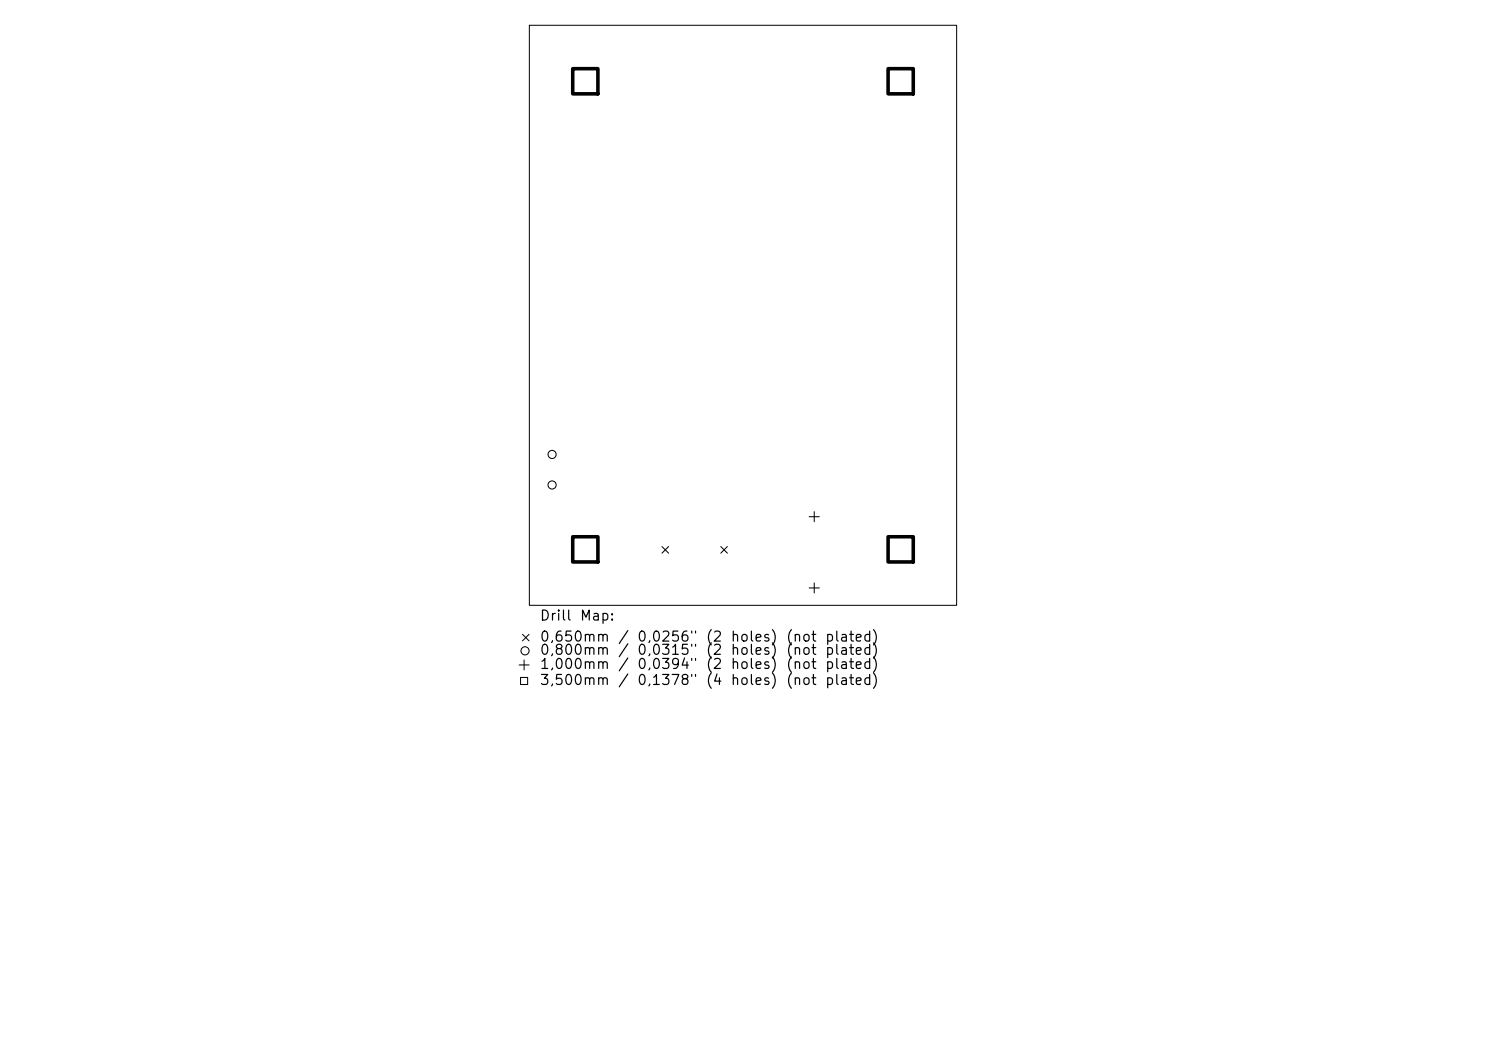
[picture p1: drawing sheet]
<svg xmlns="http://www.w3.org/2000/svg" width="297mm" height="210mm" viewBox="0 0 297 210" stroke-linecap="round" stroke-linejoin="round" font-family="sans-serif">
<defs><g id="words">
<g font-size="2">
<text x="107.7" y="124.5">Drill</text>
<text x="115.8" y="124.5">Map:</text>
<text x="107.7" y="128.7">0,650mm</text>
<text x="107.7" y="131.3">0,800mm</text>
<text x="123.4" y="128.7">/</text>
<text x="123.4" y="131.3">/</text>
<text x="127.2" y="128.7">0,0256&quot;</text>
<text x="127.2" y="131.3">0,0315&quot;</text>
<text x="140.9" y="128.7">(2</text>
<text x="140.9" y="131.3">(2</text>
<text x="145.9" y="128.7">holes)</text>
<text x="145.9" y="131.3">holes)</text>
<text x="156.9" y="128.7">(not</text>
<text x="156.9" y="131.3">(not</text>
<text x="164.8" y="128.7">plated)</text>
<text x="164.8" y="131.3">plated)</text>
<text x="107.7" y="134.2">1,000mm</text>
<text x="107.7" y="137.4">3,500mm</text>
<text x="123.4" y="134.2">/</text>
<text x="123.4" y="137.4">/</text>
<text x="127.2" y="134.2">0,0394&quot;</text>
<text x="127.2" y="137.4">0,1378&quot;</text>
<text x="140.9" y="134.2">(2</text>
<text x="140.9" y="137.4">(4</text>
<text x="145.9" y="134.2">holes)</text>
<text x="145.9" y="137.4">holes)</text>
<text x="156.9" y="134.2">(not</text>
<text x="156.9" y="137.4">(not</text>
<text x="164.8" y="134.2">plated)</text>
<text x="164.8" y="137.4">plated)</text>
</g>
</g></defs>
<g fill="none" stroke="#000" stroke-width=".2">
<path d="M105.8 5.1h85.4v115.9h-85.4zM132.3 109.2l1.3 1.3M133.6 109.2l-1.3 1.3M144.1 109.2l1.3 1.3M145.4 109.2l-1.3 1.3M161.7 103.2h2.1M161.7 117.5h2.1M162.7 102.2v2.1M162.7 116.5v2M103.7 132.9h2M104 135.4h1.5v1.4h-1.5zM104.4 126.7l1.3 1.4"/>
<path d="M104.7 131.9v2M105.7 126.7l-1.3 1.4"/>
<circle cx="110.3" cy="96.9" r=".81"/>
<circle cx="110.3" cy="90.8" r=".81"/>
<circle cx="104.9" cy="130" r=".81"/>
</g>
<path d="M114.5 13.7h5v5.1h-5zM177.5 13.7h5v5.1h-5zM114.5 107.3h5v5h-5zM177.5 107.3h5v5h-5z" fill="none" stroke="#000" stroke-width=".71"/>
<use href="#words"/>
</svg>
